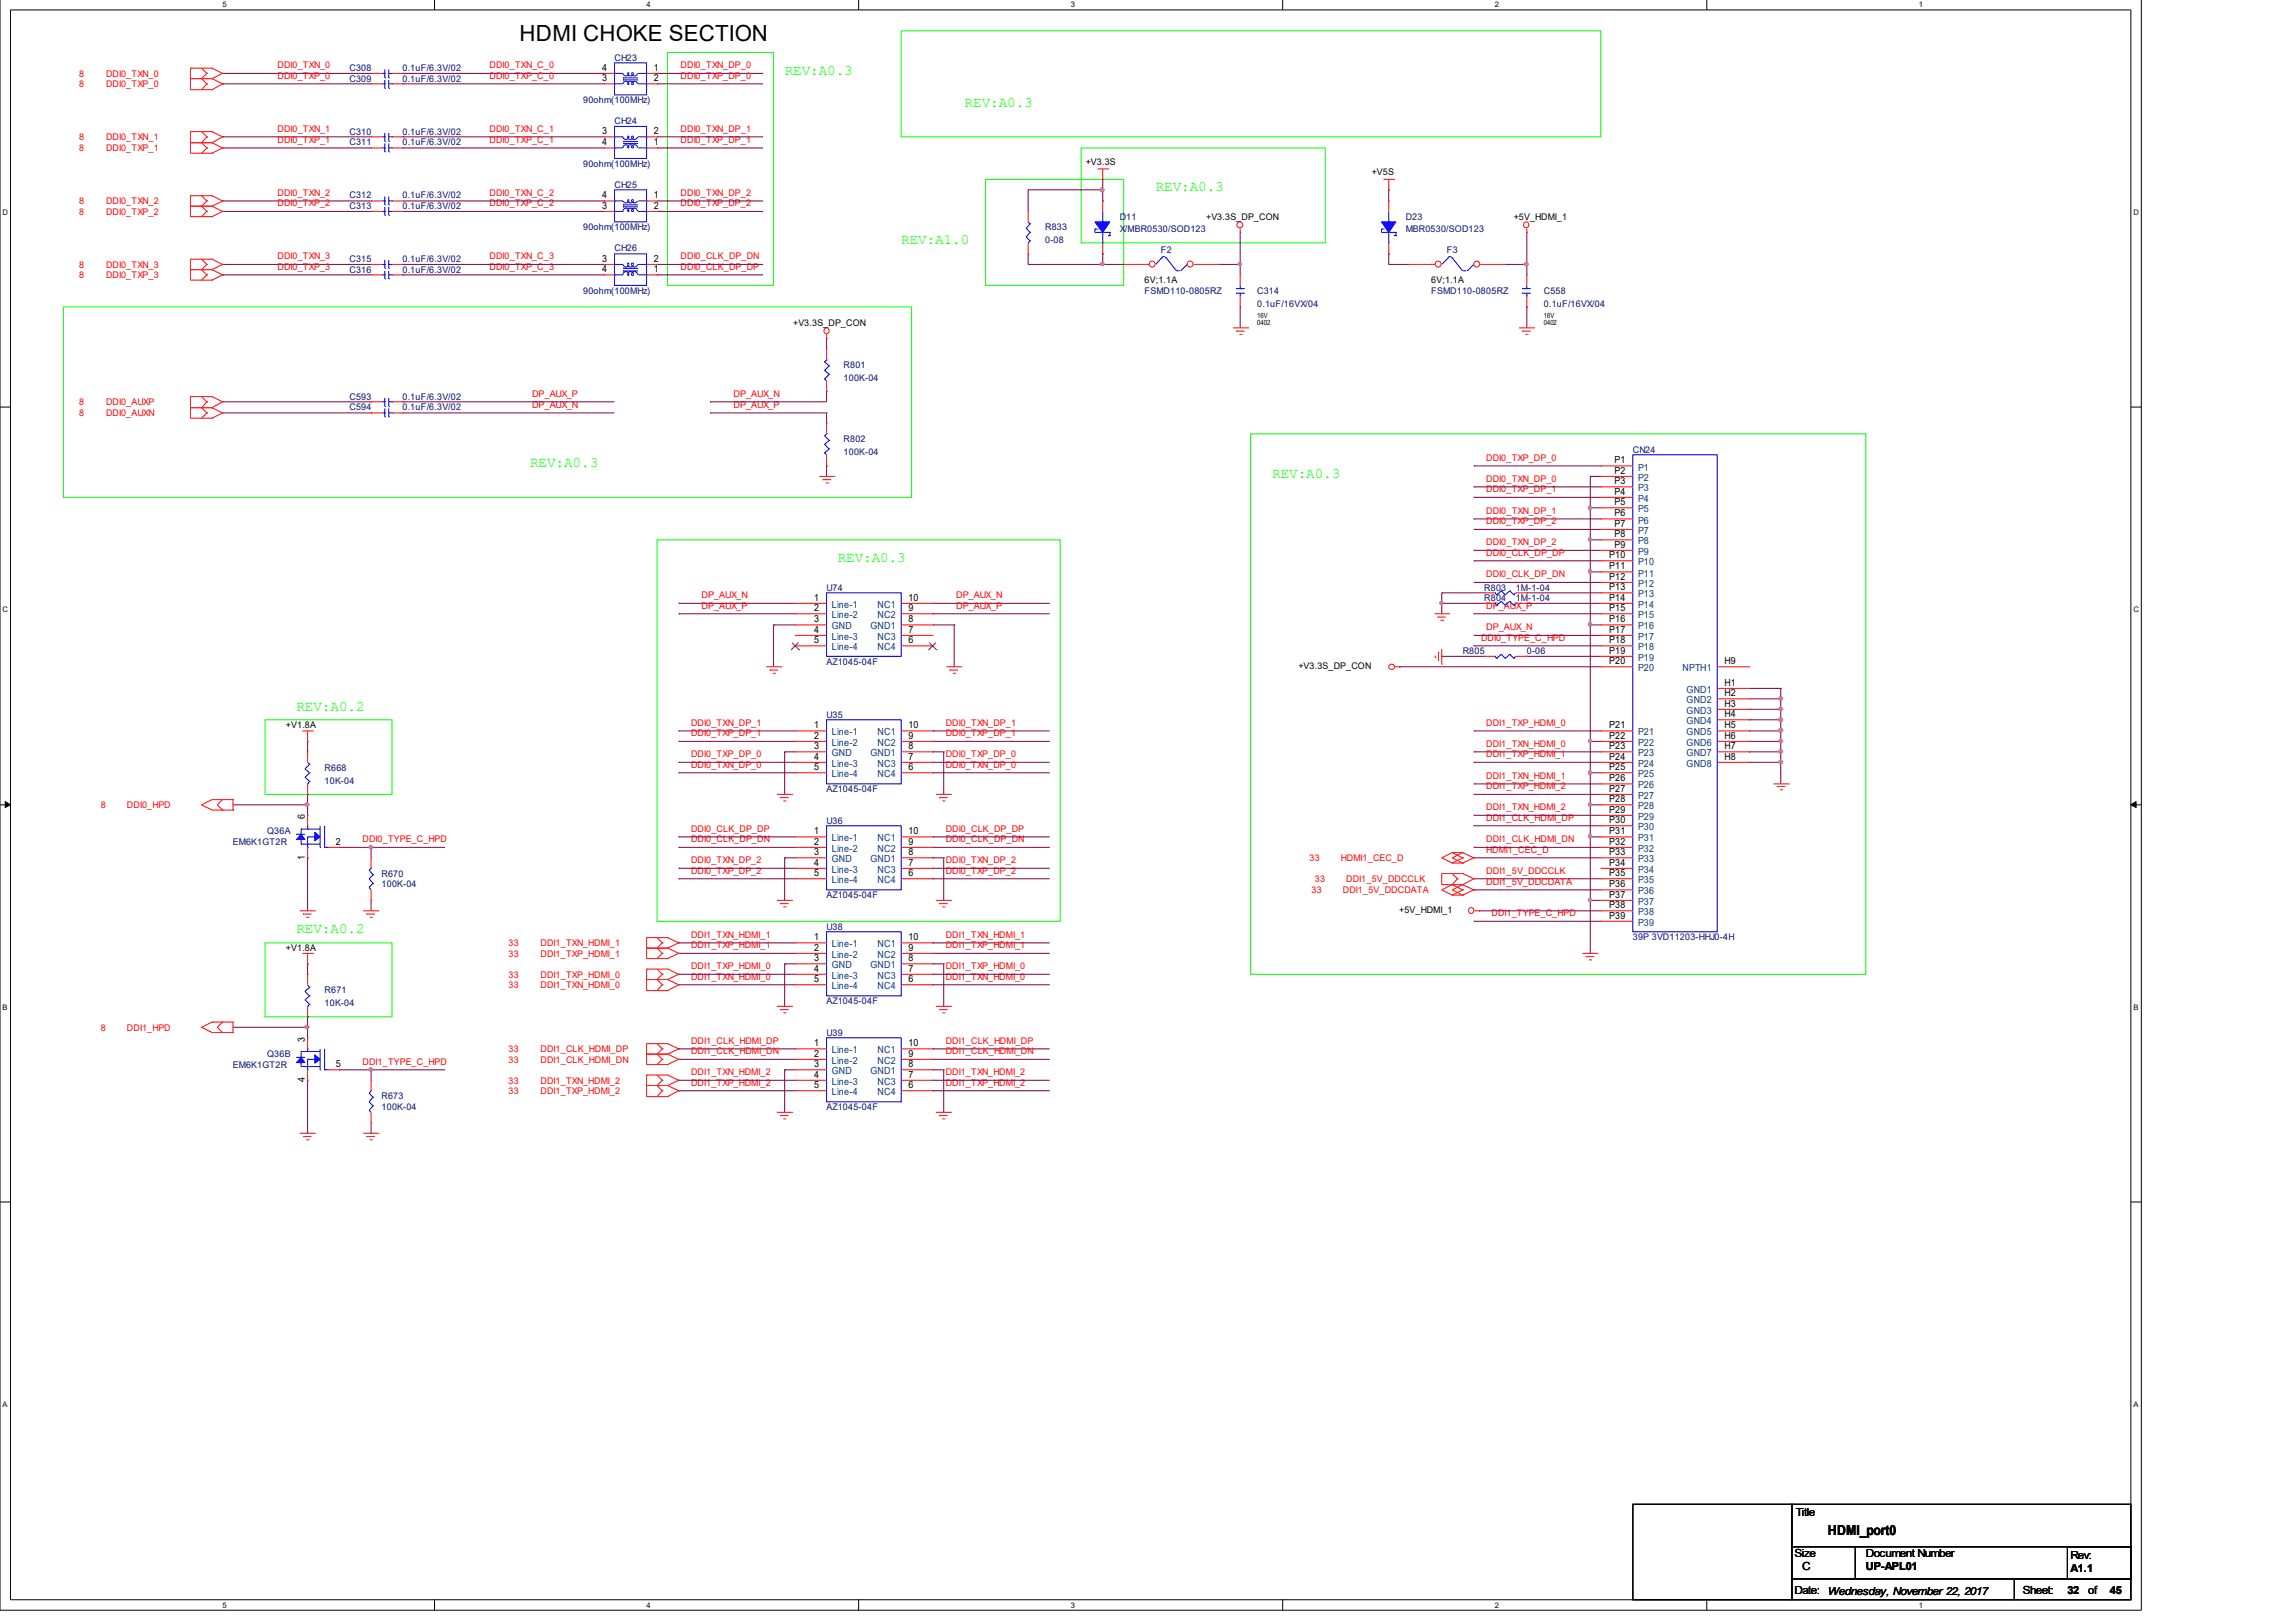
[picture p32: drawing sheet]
<svg xmlns="http://www.w3.org/2000/svg" width="297mm" height="210mm" viewBox="0 0 297 210" stroke-linecap="round" stroke-linejoin="round" font-family="sans-serif">
<defs><g id="words">
<text font-size="2.9" x="67.2" y="5.3">HDMI CHOKE SECTION</text>
<g font-size="1.9" fill="#0f0">
<text x="101.5" y="9.7">REV:A0.3</text>
<text x="124.8" y="13.8">REV:A0.3</text>
<text x="149.5" y="24.7">REV:A0.3</text>
<text x="116.6" y="31.6">REV:A1.0</text>
<text x="68.6" y="60.4">REV:A0.3</text>
<text x="164.6" y="61.8">REV:A0.3</text>
<text x="108.4" y="72.7">REV:A0.3</text>
<text x="38.4" y="92">REV:A0.2</text>
<text x="38.4" y="120.7">REV:A0.2</text>
</g>
<text font-size="1.8" x="236.5" y="198.6">HDMI_port0</text>
<g font-size="1.4">
<text x="232.3" y="196.2">Title</text>
<text x="232.2" y="201.4">Size</text>
<text x="233.2" y="203.2">C</text>
<text x="241.4" y="201.4">Document Number</text>
<text x="241.4" y="203.2">UP-APL01</text>
<text x="267.9" y="201.7">Rev:</text>
<text x="267.9" y="203.4">A1.1</text>
<text x="232.2" y="206.3">Date:</text>
<text x="236.5" y="206.3">Wednesday, November 22, 2017</text>
<text x="261.7" y="206.3">Sheet:</text>
<text x="267.5" y="206.3">32</text>
<text x="270.2" y="206.3">of</text>
<text x="273" y="206.3">45</text>
</g>
<g font-size="1.3">
<text x="77.9" y="9.2">4</text>
<text x="77.9" y="10.5">3</text>
<text x="84.6" y="10.5">2</text>
<text x="84.6" y="9.2">1</text>
<text x="77.9" y="17.4">3</text>
<text x="84.6" y="17.4">2</text>
<text x="77.9" y="18.8">4</text>
<text x="84.6" y="18.8">1</text>
<text x="77.9" y="25.7">4</text>
<text x="77.9" y="27">3</text>
<text x="84.6" y="27">2</text>
<text x="84.6" y="25.7">1</text>
<text x="77.9" y="35.2">4</text>
<text x="77.9" y="33.9">3</text>
<text x="84.6" y="33.9">2</text>
<text x="84.6" y="35.2">1</text>
<text x="208.9" y="60">P1</text>
<text x="208.9" y="61.3">P2</text>
<text x="208.9" y="62.7">P3</text>
<text x="208.9" y="64">P4</text>
<text x="208.9" y="65.4">P5</text>
<text x="208.9" y="66.8">P6</text>
<text x="208.9" y="68.2">P7</text>
<text x="208.9" y="69.5">P8</text>
<text x="208.9" y="70.9">P9</text>
<text x="105.3" y="77.7">1</text>
<text x="117.5" y="77.7">10</text>
<text x="208.2" y="72.2">P10</text>
<text x="208.2" y="73.7">P11</text>
<text x="208.2" y="75">P12</text>
<text x="208.2" y="76.4">P13</text>
<text x="208.2" y="77.7">P14</text>
<text x="105.3" y="79.1">2</text>
<text x="105.3" y="80.5">3</text>
<text x="105.3" y="81.9">4</text>
<text x="105.3" y="83.2">5</text>
<text x="117.5" y="79.1">9</text>
<text x="117.5" y="81.9">7</text>
<text x="117.5" y="83.2">6</text>
<text x="117.5" y="80.5">8</text>
<text x="208.2" y="79.1">P15</text>
<text x="208.2" y="80.5">P16</text>
<text x="208.2" y="81.9">P17</text>
<text x="208.2" y="83.2">P18</text>
<text x="208.2" y="84.6">P19</text>
<text x="208.2" y="86">P20</text>
<text x="223.1" y="88.7">H1</text>
<text x="223.1" y="86">H9</text>
<text x="105.3" y="94.2">1</text>
<text x="105.3" y="95.6">2</text>
<text x="117.5" y="95.6">9</text>
<text x="117.5" y="94.2">10</text>
<text x="208.2" y="94.2">P21</text>
<text x="208.2" y="95.6">P22</text>
<text x="223.1" y="90.1">H2</text>
<text x="223.1" y="91.5">H3</text>
<text x="223.1" y="92.8">H4</text>
<text x="223.1" y="94.2">H5</text>
<text x="223.1" y="95.6">H6</text>
<text x="105.3" y="97">3</text>
<text x="105.3" y="98.3">4</text>
<text x="105.3" y="99.7">5</text>
<text x="117.5" y="98.3">7</text>
<text x="117.5" y="99.7">6</text>
<text x="117.5" y="97">8</text>
<text x="208.2" y="97">P23</text>
<text x="208.2" y="98.3">P24</text>
<text x="208.2" y="99.7">P25</text>
<text x="208.2" y="101.1">P26</text>
<text x="223.1" y="97">H7</text>
<text x="223.1" y="98.3">H8</text>
<text x="39.5" y="105.9" transform="rotate(-90 39.5 105.9)">6</text>
<text x="105.3" y="108">1</text>
<text x="117.5" y="108">10</text>
<text x="208.2" y="102.5">P27</text>
<text x="208.2" y="103.8">P28</text>
<text x="208.2" y="105.2">P29</text>
<text x="208.2" y="106.5">P30</text>
<text x="208.2" y="108">P31</text>
<text x="39.5" y="111.3" transform="rotate(-90 39.5 111.3)">1</text>
<text x="43.4" y="109.3">2</text>
<text x="105.3" y="109.3">2</text>
<text x="105.3" y="110.7">3</text>
<text x="105.3" y="112">4</text>
<text x="105.3" y="113.4">5</text>
<text x="117.5" y="109.3">9</text>
<text x="117.5" y="112">7</text>
<text x="117.5" y="113.4">6</text>
<text x="117.5" y="110.7">8</text>
<text x="208.2" y="109.3">P32</text>
<text x="208.2" y="110.7">P33</text>
<text x="208.2" y="112">P34</text>
<text x="208.2" y="113.4">P35</text>
<text x="208.2" y="114.8">P36</text>
<text x="208.2" y="116.2">P37</text>
<text x="208.2" y="117.5">P38</text>
<text x="208.2" y="118.9">P39</text>
<text x="105.3" y="121.7">1</text>
<text x="105.3" y="123">2</text>
<text x="105.3" y="124.4">3</text>
<text x="105.3" y="125.7">4</text>
<text x="117.5" y="123">9</text>
<text x="117.5" y="125.7">7</text>
<text x="117.5" y="121.7">10</text>
<text x="117.5" y="124.4">8</text>
<text x="105.3" y="127.1">5</text>
<text x="117.5" y="127.1">6</text>
<text x="39.5" y="134.8" transform="rotate(-90 39.5 134.8)">3</text>
<text x="105.3" y="135.4">1</text>
<text x="105.3" y="136.8">2</text>
<text x="117.5" y="136.8">9</text>
<text x="117.5" y="135.4">10</text>
<text x="39.5" y="140.1" transform="rotate(-90 39.5 140.1)">4</text>
<text x="43.4" y="138.1">5</text>
<text x="105.3" y="138.1">3</text>
<text x="105.3" y="139.5">4</text>
<text x="105.3" y="140.8">5</text>
<text x="117.5" y="139.5">7</text>
<text x="117.5" y="140.8">6</text>
<text x="117.5" y="138.1">8</text>
</g>
<g font-size="1.3" fill="#004080">
<text x="211.9" y="60.9">P1</text>
<text x="211.9" y="62.2">P2</text>
<text x="211.9" y="63.6">P3</text>
<text x="211.9" y="65">P4</text>
<text x="211.9" y="66.3">P5</text>
<text x="211.9" y="67.7">P6</text>
<text x="211.9" y="69.1">P7</text>
<text x="211.9" y="70.5">P8</text>
<text x="211.9" y="71.8">P9</text>
<text x="211.9" y="73.2">P10</text>
<text x="211.9" y="74.6">P11</text>
<text x="211.9" y="76">P12</text>
<text x="211.9" y="77.3">P13</text>
<text x="107.6" y="78.7">Line-1</text>
<text x="107.6" y="80">Line-2</text>
<text x="107.6" y="81.5">GND</text>
<text x="107.6" y="82.8">Line-3</text>
<text x="112.6" y="81.5">GND1</text>
<text x="113.5" y="80">NC2</text>
<text x="113.5" y="82.8">NC3</text>
<text x="113.5" y="78.7">NC1</text>
<text x="211.9" y="78.7">P14</text>
<text x="211.9" y="80">P15</text>
<text x="211.9" y="81.5">P16</text>
<text x="211.9" y="82.8">P17</text>
<text x="107.6" y="84.2">Line-4</text>
<text x="113.5" y="84.2">NC4</text>
<text x="211.9" y="84.2">P18</text>
<text x="211.9" y="85.5">P19</text>
<text x="211.9" y="86.9">P20</text>
<text x="217.7" y="86.9">NPTH1</text>
<text x="218.2" y="89.7">GND1</text>
<text x="107.6" y="95.2">Line-1</text>
<text x="113.5" y="95.2">NC1</text>
<text x="211.9" y="95.2">P21</text>
<text x="218.2" y="91">GND2</text>
<text x="218.2" y="92.4">GND3</text>
<text x="218.2" y="93.7">GND4</text>
<text x="218.2" y="95.2">GND5</text>
<text x="107.6" y="96.5">Line-2</text>
<text x="107.6" y="97.9">GND</text>
<text x="107.6" y="99.2">Line-3</text>
<text x="107.6" y="100.6">Line-4</text>
<text x="112.6" y="97.9">GND1</text>
<text x="113.5" y="96.5">NC2</text>
<text x="113.5" y="99.2">NC3</text>
<text x="113.5" y="100.6">NC4</text>
<text x="211.9" y="96.5">P22</text>
<text x="211.9" y="97.9">P23</text>
<text x="211.9" y="99.2">P24</text>
<text x="211.9" y="100.6">P25</text>
<text x="218.2" y="96.5">GND6</text>
<text x="218.2" y="97.9">GND7</text>
<text x="218.2" y="99.2">GND8</text>
<text x="211.9" y="102">P26</text>
<text x="211.9" y="103.4">P27</text>
<text x="211.9" y="104.7">P28</text>
<text x="211.9" y="106.1">P29</text>
<text x="211.9" y="107.5">P30</text>
<text x="107.6" y="108.9">Line-1</text>
<text x="107.6" y="110.3">Line-2</text>
<text x="107.6" y="111.6">GND</text>
<text x="107.6" y="113">Line-3</text>
<text x="112.6" y="111.6">GND1</text>
<text x="113.5" y="110.3">NC2</text>
<text x="113.5" y="113">NC3</text>
<text x="113.5" y="108.9">NC1</text>
<text x="211.9" y="108.9">P31</text>
<text x="211.9" y="110.3">P32</text>
<text x="211.9" y="111.6">P33</text>
<text x="211.9" y="113">P34</text>
<text x="107.6" y="114.3">Line-4</text>
<text x="113.5" y="114.3">NC4</text>
<text x="211.9" y="114.3">P35</text>
<text x="211.9" y="115.8">P36</text>
<text x="211.9" y="117.1">P37</text>
<text x="211.9" y="118.5">P38</text>
<text x="211.9" y="119.8">P39</text>
<text x="107.6" y="122.6">Line-1</text>
<text x="107.6" y="124">Line-2</text>
<text x="107.6" y="125.3">GND</text>
<text x="112.6" y="125.3">GND1</text>
<text x="113.5" y="124">NC2</text>
<text x="113.5" y="122.6">NC1</text>
<text x="107.6" y="126.7">Line-3</text>
<text x="107.6" y="128">Line-4</text>
<text x="113.5" y="126.7">NC3</text>
<text x="113.5" y="128">NC4</text>
<text x="107.6" y="136.3">Line-1</text>
<text x="107.6" y="137.7">Line-2</text>
<text x="113.5" y="137.7">NC2</text>
<text x="113.5" y="136.3">NC1</text>
<text x="107.6" y="139">GND</text>
<text x="107.6" y="140.4">Line-3</text>
<text x="107.6" y="141.7">Line-4</text>
<text x="112.6" y="139">GND1</text>
<text x="113.5" y="140.4">NC3</text>
<text x="113.5" y="141.7">NC4</text>
</g>
<g font-size="1.2" fill="#f00">
<text x="10.2" y="9.9">8</text>
<text x="10.2" y="11.3">8</text>
<text x="13.7" y="9.9">DDI0_TXN_0</text>
<text x="13.7" y="11.3">DDI0_TXP_0</text>
<text x="35.9" y="8.8">DDI0_TXN_0</text>
<text x="35.9" y="10.2">DDI0_TXP_0</text>
<text x="63.3" y="8.8">DDI0_TXN_C_0</text>
<text x="63.3" y="10.2">DDI0_TXP_C_0</text>
<text x="88.1" y="8.8">DDI0_TXN_DP_0</text>
<text x="88.1" y="10.2">DDI0_TXP_DP_0</text>
<text x="35.9" y="17">DDI0_TXN_1</text>
<text x="63.3" y="17">DDI0_TXN_C_1</text>
<text x="88.1" y="17">DDI0_TXN_DP_1</text>
<text x="10.2" y="18.1">8</text>
<text x="10.2" y="19.6">8</text>
<text x="13.7" y="18.1">DDI0_TXN_1</text>
<text x="13.7" y="19.6">DDI0_TXP_1</text>
<text x="35.9" y="18.5">DDI0_TXP_1</text>
<text x="63.3" y="18.5">DDI0_TXP_C_1</text>
<text x="88.1" y="18.5">DDI0_TXP_DP_1</text>
<text x="10.2" y="26.4">8</text>
<text x="10.2" y="27.8">8</text>
<text x="13.7" y="26.4">DDI0_TXN_2</text>
<text x="13.7" y="27.8">DDI0_TXP_2</text>
<text x="35.9" y="25.3">DDI0_TXN_2</text>
<text x="35.9" y="26.7">DDI0_TXP_2</text>
<text x="63.3" y="26.7">DDI0_TXP_C_2</text>
<text x="63.3" y="25.3">DDI0_TXN_C_2</text>
<text x="88.1" y="26.7">DDI0_TXP_DP_2</text>
<text x="88.1" y="25.3">DDI0_TXN_DP_2</text>
<text x="10.2" y="34.6">8</text>
<text x="10.2" y="36">8</text>
<text x="13.7" y="34.6">DDI0_TXN_3</text>
<text x="13.7" y="36">DDI0_TXP_3</text>
<text x="35.9" y="33.5">DDI0_TXN_3</text>
<text x="35.9" y="34.9">DDI0_TXP_3</text>
<text x="63.3" y="34.9">DDI0_TXP_C_3</text>
<text x="63.3" y="33.5">DDI0_TXN_C_3</text>
<text x="88.1" y="34.9">DDI0_CLK_DP_DP</text>
<text x="88.1" y="33.5">DDI0_CLK_DP_DN</text>
<text x="10.2" y="52.4">8</text>
<text x="10.2" y="53.9">8</text>
<text x="13.7" y="52.4">DDI0_AUXP</text>
<text x="13.7" y="53.9">DDI0_AUXN</text>
<text x="68.8" y="52.8">DP_AUX_N</text>
<text x="68.8" y="51.3">DP_AUX_P</text>
<text x="94.9" y="52.8">DP_AUX_P</text>
<text x="94.9" y="51.3">DP_AUX_N</text>
<text x="192.3" y="59.6">DDI0_TXP_DP_0</text>
<text x="192.3" y="63.7">DDI0_TXP_DP_1</text>
<text x="192.3" y="62.3">DDI0_TXN_DP_0</text>
<text x="192.3" y="66.5">DDI0_TXN_DP_1</text>
<text x="192.3" y="67.8">DDI0_TXP_DP_2</text>
<text x="192.3" y="70.5">DDI0_TXN_DP_2</text>
<text x="192.3" y="71.9">DDI0_CLK_DP_DP</text>
<text x="90.8" y="77.4">DP_AUX_N</text>
<text x="123.7" y="77.4">DP_AUX_N</text>
<text x="192.3" y="74.7">DDI0_CLK_DP_DN</text>
<text x="90.8" y="78.8">DP_AUX_P</text>
<text x="123.7" y="78.8">DP_AUX_P</text>
<text x="191.6" y="82.9">DDI0_TYPE_C_HPD</text>
<text x="192.3" y="78.8">DP_AUX_P</text>
<text x="192.3" y="81.5">DP_AUX_N</text>
<text x="89.4" y="93.9">DDI0_TXN_DP_1</text>
<text x="89.4" y="95.3">DDI0_TXP_DP_1</text>
<text x="122.3" y="93.9">DDI0_TXN_DP_1</text>
<text x="122.3" y="95.3">DDI0_TXP_DP_1</text>
<text x="192.3" y="93.9">DDI1_TXP_HDMI_0</text>
<text x="89.4" y="98">DDI0_TXP_DP_0</text>
<text x="89.4" y="99.3">DDI0_TXN_DP_0</text>
<text x="122.3" y="98">DDI0_TXP_DP_0</text>
<text x="122.3" y="99.3">DDI0_TXN_DP_0</text>
<text x="192.3" y="96.6">DDI1_TXN_HDMI_0</text>
<text x="192.3" y="98">DDI1_TXP_HDMI_1</text>
<text x="192.3" y="100.8">DDI1_TXN_HDMI_1</text>
<text x="13" y="104.6">8</text>
<text x="16.4" y="104.6">DDI0_HPD</text>
<text x="89.4" y="107.6">DDI0_CLK_DP_DP</text>
<text x="122.3" y="107.6">DDI0_CLK_DP_DP</text>
<text x="192.3" y="106.2">DDI1_CLK_HDMI_DP</text>
<text x="192.3" y="102.1">DDI1_TXP_HDMI_2</text>
<text x="192.3" y="104.8">DDI1_TXN_HDMI_2</text>
<text x="46.9" y="109">DDI0_TYPE_C_HPD</text>
<text x="89.4" y="113">DDI0_TXP_DP_2</text>
<text x="89.4" y="111.7">DDI0_TXN_DP_2</text>
<text x="89.4" y="109">DDI0_CLK_DP_DN</text>
<text x="122.3" y="113">DDI0_TXP_DP_2</text>
<text x="122.3" y="111.7">DDI0_TXN_DP_2</text>
<text x="122.3" y="109">DDI0_CLK_DP_DN</text>
<text x="169.4" y="111.4">33</text>
<text x="173.5" y="111.4">HDMI1_CEC_D</text>
<text x="192.3" y="110.3">HDMI1_CEC_D</text>
<text x="192.3" y="109">DDI1_CLK_HDMI_DN</text>
<text x="192.3" y="113">DDI1_5V_DDCCLK</text>
<text x="169.7" y="115.6">33</text>
<text x="170.1" y="114.1">33</text>
<text x="173.7" y="115.6">DDI1_5V_DDCDATA</text>
<text x="174.2" y="114.1">DDI1_5V_DDCCLK</text>
<text x="192.3" y="114.5">DDI1_5V_DDCDATA</text>
<text x="193" y="118.5">DDI1_TYPE_C_HPD</text>
<text x="65.8" y="122.4">33</text>
<text x="65.8" y="123.8">33</text>
<text x="69.9" y="122.4">DDI1_TXN_HDMI_1</text>
<text x="69.9" y="123.8">DDI1_TXP_HDMI_1</text>
<text x="89.4" y="121.3">DDI1_TXN_HDMI_1</text>
<text x="89.4" y="125.4">DDI1_TXP_HDMI_0</text>
<text x="89.4" y="122.7">DDI1_TXP_HDMI_1</text>
<text x="122.3" y="121.3">DDI1_TXN_HDMI_1</text>
<text x="122.3" y="125.4">DDI1_TXP_HDMI_0</text>
<text x="122.3" y="122.7">DDI1_TXP_HDMI_1</text>
<text x="65.8" y="127.9">33</text>
<text x="65.8" y="126.5">33</text>
<text x="69.9" y="127.9">DDI1_TXN_HDMI_0</text>
<text x="69.9" y="126.5">DDI1_TXP_HDMI_0</text>
<text x="89.4" y="126.8">DDI1_TXN_HDMI_0</text>
<text x="122.3" y="126.8">DDI1_TXN_HDMI_0</text>
<text x="13" y="133.4">8</text>
<text x="16.4" y="133.4">DDI1_HPD</text>
<text x="46.9" y="137.8">DDI1_TYPE_C_HPD</text>
<text x="65.8" y="136.2">33</text>
<text x="65.8" y="137.5">33</text>
<text x="69.9" y="136.2">DDI1_CLK_HDMI_DP</text>
<text x="69.9" y="137.5">DDI1_CLK_HDMI_DN</text>
<text x="89.4" y="135.1">DDI1_CLK_HDMI_DP</text>
<text x="89.4" y="136.4">DDI1_CLK_HDMI_DN</text>
<text x="122.3" y="135.1">DDI1_CLK_HDMI_DP</text>
<text x="122.3" y="136.4">DDI1_CLK_HDMI_DN</text>
<text x="65.8" y="141.6">33</text>
<text x="65.8" y="140.2">33</text>
<text x="69.9" y="141.6">DDI1_TXP_HDMI_2</text>
<text x="69.9" y="140.2">DDI1_TXN_HDMI_2</text>
<text x="89.4" y="140.5">DDI1_TXP_HDMI_2</text>
<text x="89.4" y="139.1">DDI1_TXN_HDMI_2</text>
<text x="122.3" y="140.5">DDI1_TXP_HDMI_2</text>
<text x="122.3" y="139.1">DDI1_TXN_HDMI_2</text>
</g>
<g font-size="1.2" fill="#000080">
<text x="45.2" y="9.2">C308</text>
<text x="45.2" y="10.6">C309</text>
<text x="52.1" y="9.2">0.1uF/6.3V/02</text>
<text x="52.1" y="10.6">0.1uF/6.3V/02</text>
<text x="79.5" y="7.9">CH23</text>
<text x="45.2" y="17.5">C310</text>
<text x="52.1" y="17.5">0.1uF/6.3V/02</text>
<text x="75.4" y="13.4">90ohm(100MHz)</text>
<text x="79.5" y="16.1">CH24</text>
<text x="45.2" y="18.8">C311</text>
<text x="52.1" y="18.8">0.1uF/6.3V/02</text>
<text x="75.4" y="21.6">90ohm(100MHz)</text>
<text x="45.2" y="25.7">C312</text>
<text x="45.2" y="27.1">C313</text>
<text x="52.1" y="25.7">0.1uF/6.3V/02</text>
<text x="52.1" y="27.1">0.1uF/6.3V/02</text>
<text x="75.4" y="29.8">90ohm(100MHz)</text>
<text x="79.5" y="24.3">CH25</text>
<text x="135.2" y="29.8">R833</text>
<text x="144.9" y="28.5">D11</text>
<text x="181.9" y="28.5">D23</text>
<text x="45.2" y="35.3">C316</text>
<text x="45.2" y="34">C315</text>
<text x="52.1" y="35.3">0.1uF/6.3V/02</text>
<text x="52.1" y="34">0.1uF/6.3V/02</text>
<text x="79.5" y="32.5">CH26</text>
<text x="135.2" y="31.4">0-08</text>
<text x="144.9" y="30.1">X/MBR0530/SOD123</text>
<text x="150.2" y="32.7">F2</text>
<text x="181.9" y="30.1">MBR0530/SOD123</text>
<text x="187.2" y="32.7">F3</text>
<text x="75.4" y="38">90ohm(100MHz)</text>
<text x="148.1" y="38">FSMD110-0805RZ</text>
<text x="162.6" y="38">C314</text>
<text x="162.6" y="39.7">0.1uF/16VX/04</text>
<text x="185.2" y="38">FSMD110-0805RZ</text>
<text x="199.7" y="38">C558</text>
<text x="199.7" y="39.7">0.1uF/16VX/04</text>
<text x="109.1" y="47.7">R801</text>
<text x="45.2" y="51.7">C593</text>
<text x="45.2" y="53.1">C594</text>
<text x="52.1" y="51.7">0.1uF/6.3V/02</text>
<text x="52.1" y="53.1">0.1uF/6.3V/02</text>
<text x="109.1" y="49.3">100K-04</text>
<text x="109.1" y="57.2">R802</text>
<text x="109.1" y="58.9">100K-04</text>
<text x="211.2" y="58.6">CN24</text>
<text x="106.9" y="76.5">U74</text>
<text x="192" y="76.5">R803</text>
<text x="192" y="77.8">R804</text>
<text x="196.1" y="76.5">1M-1-04</text>
<text x="196.1" y="77.8">1M-1-04</text>
<text x="106.9" y="86">AZ1045-04F</text>
<text x="189.2" y="84.7">R805</text>
<text x="197.5" y="84.7">0-06</text>
<text x="106.9" y="92.9">U35</text>
<text x="42" y="99.8">R668</text>
<text x="42" y="101.4">10K-04</text>
<text x="34.5" y="108">Q36A</text>
<text x="106.9" y="106.6">U36</text>
<text x="106.9" y="102.5">AZ1045-04F</text>
<text x="30.1" y="109.4">EM6K1GT2R</text>
<text x="49.4" y="113.5">R670</text>
<text x="49.4" y="114.8">100K-04</text>
<text x="106.9" y="116.3">AZ1045-04F</text>
<text x="106.9" y="120.3">U38</text>
<text x="211.2" y="121.7">39P 3VD11203-HHJ0-4H</text>
<text x="42" y="128.5">R671</text>
<text x="42" y="130.2">10K-04</text>
<text x="106.9" y="130">AZ1045-04F</text>
<text x="34.5" y="136.8">Q36B</text>
<text x="106.9" y="134">U39</text>
<text x="30.1" y="138.2">EM6K1GT2R</text>
<text x="49.4" y="142.3">R673</text>
<text x="49.4" y="143.7">100K-04</text>
<text x="106.9" y="143.7">AZ1045-04F</text>
</g>
<g font-size="1.2">
<text x="140.5" y="21.4">+V3.3S</text>
<text x="177.5" y="22.7">+V5S</text>
<text x="156" y="28.5">+V3.3S_DP_CON</text>
<text x="195.8" y="28.5">+5V_HDMI_1</text>
<text x="148.1" y="36.7">6V;1.1A</text>
<text x="185.2" y="36.7">6V;1.1A</text>
<text x="102.6" y="42.2">+V3.3S_DP_CON</text>
<text x="168" y="86.6">+V3.3S_DP_CON</text>
<text x="37" y="94.2">+V1.8A</text>
<text x="181" y="118.1">+5V_HDMI_1</text>
<text x="37" y="123.1">+V1.8A</text>
</g>
<g font-size="1">
<text x="28.8" y=".9">5</text>
<text x="83.7" y=".9">4</text>
<text x="138.5" y=".9">3</text>
<text x="193.4" y=".9">2</text>
<text x="248.2" y=".9">1</text>
<text x=".3" y="27.8">D</text>
<text x="276" y="27.8">D</text>
<text x=".3" y="79.2">C</text>
<text x="276" y="79.2">C</text>
<text x=".3" y="130.7">B</text>
<text x="276" y="130.7">B</text>
<text x=".3" y="182">A</text>
<text x="276" y="182">A</text>
<text x="28.8" y="208">5</text>
<text x="83.7" y="208">4</text>
<text x="138.5" y="208">3</text>
<text x="193.4" y="208">2</text>
<text x="248.2" y="208">1</text>
</g>
<g font-size=".9">
<text x="162.6" y="41.2">16V</text>
<text x="199.7" y="41.2">16V</text>
<text x="162.6" y="42.1">0402</text>
<text x="199.7" y="42.1">0402</text>
</g>
</g></defs>
<path d="M0 -.1v208.5h277v-208.5M1.4 1.3h274.3v205.7h-274.3z" fill="none" stroke="#000" stroke-width=".13"/>
<g fill="#fff">
<path d="M28.8 .1h.4v1h-.4z"/>
<path d="M28.8 207.2h.4v1h-.4z"/>
</g>
<path d="M56.2 -.1v1.4M56.2 207v1.4" fill="none" stroke="#000" stroke-width=".13"/>
<g fill="#fff">
<path d="M83.7 .1h.4v1h-.4z"/>
<path d="M83.7 207.2h.4v1h-.4z"/>
</g>
<path d="M111.1 -.1v1.4M111.1 207v1.4" fill="none" stroke="#000" stroke-width=".13"/>
<g fill="#fff">
<path d="M138.5 .1h.4v1h-.4z"/>
<path d="M138.5 207.2h.4v1h-.4z"/>
</g>
<path d="M165.9 -.1v1.4M165.9 207v1.4" fill="none" stroke="#000" stroke-width=".13"/>
<g fill="#fff">
<path d="M193.4 .1h.4v1h-.4z"/>
<path d="M193.4 207.2h.4v1h-.4z"/>
</g>
<path d="M220.8 -.1v1.4M220.8 207v1.4" fill="none" stroke="#000" stroke-width=".13"/>
<g fill="#fff">
<path d="M248.2 .1h.5v1h-.5z"/>
<path d="M248.2 207.2h.5v1h-.5z"/>
<path d="M.3 26.9h.5v1.1h-.5z"/>
<path d="M276 26.9h.5v1.1h-.5z"/>
<path d="M.3 78.3h.5v1h-.5z"/>
<path d="M276 78.3h.5v1h-.5z"/>
</g>
<path d="M0 52.7h1.4M275.7 52.7h1.3" fill="none" stroke="#000" stroke-width=".13"/>
<g fill="#fff">
<path d="M.3 129.8h.5v1h-.5z"/>
<path d="M276 129.8h.5v1h-.5z"/>
</g>
<path d="M0 104.2h1.4M275.7 104.2h1.3" fill="none" stroke="#000" stroke-width=".13"/>
<path d="M.7 103.7l.7 .5-.7 .3zM275.7 104.2l.7-.5v.8z" fill="#000" stroke="#000" stroke-width=".13"/>
<g fill="#fff">
<path d="M.3 181.2h.5v1h-.5z"/>
<path d="M276 181.2h.5v1h-.5z"/>
</g>
<path d="M0 155.5h1.4M275.7 155.5h1.3M211.2 194.7h20.6v12.3h-20.6zM231.8 194.7h43.9v5.5h-43.9zM231.8 200.2h8.2v4.1h-8.2zM231.8 204.3h28.8v2.7h-28.8zM240 200.2h35.7v4.1h-35.7zM260.6 204.3h15.1v2.7h-15.1zM267.5 200.2h8.2v4.1h-8.2z" fill="none" stroke="#000" stroke-width=".13"/>
<path d="M86.4 6.8h13.7v30.1h-13.7zM116.6 4h90.5v13.7h-90.5zM139.9 19.1h31.5v12.3h-31.5zM8.2 39.7h109.7v24.7h-109.7zM127.5 23.2h17.9v13.7h-17.9zM161.8 56.1h79.6v70h-79.6zM85 69.9h52.2v49.3h-52.2zM34.3 93.1h16.4v9.7h-16.4zM34.3 122h16.4v9.6h-16.4z" fill="none" stroke="#0f0" stroke-width=".13"/>
<g fill="none" stroke="#800040" stroke-width=".13">
<path d="M28.8 9.5h.1M28.8 10.9h.1M28.8 17.7h.1M28.8 19.1h.1M28.8 9.5h19.2M28.8 10.9h19.2M28.8 17.7h19.2M28.8 19.1h19.2M52.1 9.5h.1M52.1 10.9h.1M52.1 17.7h.1M52.1 19.1h.1"/>
<path d="M52.1 9.5h26M52.1 10.9h26M52.1 17.7h26M52.1 19.1h26M85 9.5h.1M85 10.9h.1M85 19.1h.1M85 17.7h.1M85 9.5h13.7M85 10.9h13.7M85 17.7h13.7M85 19.1h13.7"/>
<path d="M28.8 26h.1M28.8 27.4h.1M28.8 34.2h.1M28.8 35.6h.1M28.8 26h19.2M28.8 27.4h19.2M28.8 34.2h19.2M28.8 35.6h19.2M52.1 27.4h.1M52.1 35.6h.1M52.1 34.2h.1M52.1 26h26"/>
<path d="M52.1 27.4h26M52.1 34.2h26M52.1 35.6h26M78.1 26h.1M85 27.4h.1M85 26h.1M85 35.6h.1M85 34.2h.1M85 26h13.7M85 27.4h13.7M85 34.2h13.7M85 35.6h13.7"/>
<path d="M133 34.2h.1M133 32.9h.1M133 24.6h.1M133 34.2h12.4M133 24.6v2.8M133 32.9v1.3M133 24.6h9.7M142.7 24.6h.1M142.7 34.2h.1M142.7 32.9h.1M142.7 26h.1M142.7 23.2v2.8"/>
<path d="M142.7 32.9v1.3M157.7 34.2h.1M157.7 34.2h2.7M160.4 39.7h.1M160.4 34.2h.1M160.4 30.1h.1M160.4 30.1v5.5M160.4 39.7v2.7M179.7 24.6h.1M179.7 34.2h.1M179.7 32.9h.1M179.7 34.2h2.7"/>
<path d="M179.7 24.6v1.4M179.7 32.9v1.3M194.7 34.2h.1M194.7 34.2h2.8M197.5 39.7h.1M197.5 34.2h.1M197.5 30.1h.1M197.5 30.1v5.5M197.5 39.7v2.7M28.8 52h19.2M28.8 53.4h19.2M48 52h.1"/>
<path d="M48 53.4h.1M52.1 53.4h.1M52.1 52h.1M52.1 52h27.4M52.1 53.4h27.4M91.9 53.4h.1M91.9 52h.1M91.9 53.4h15M106.9 50.6h.1M106.9 53.4h.1M106.9 43.8h.1M106.9 50.6v1.4h-15"/>
<path d="M106.9 43.8v1.3M106.9 53.4v1.4M87.8 78.1h.1M87.8 79.4h.1M87.8 79.4h15.1M87.8 78.1h15.1M106.9 60.3h.1M106.9 60.3v1.4M120.6 78.1h.1M120.6 79.4h.1M120.6 79.4h15.2M120.6 78.1h15.2"/>
<path d="M186.5 76.7h.1M186.5 78.1h.1M186.5 79.4h.1M186.5 78.1h5.5M186.5 76.7h5.5M186.5 76.7v2.7M190.7 67.2h.1M190.7 64.4h.1M190.7 68.5h.1M190.7 71.2h.1M190.7 72.6h.1M190.7 75.4h.1"/>
<path d="M190.7 60.3h.1M190.7 63h.1M190.7 79.4h.1M190.7 67.2h16.4M190.7 64.4h16.4M190.7 68.5h16.4M190.7 71.2h16.4M190.7 72.6h16.4M190.7 75.4h16.4M190.7 60.3h16.4M190.7 63h16.4M190.7 79.4h16.4"/>
<path d="M197.5 76.7h.1M197.5 78.1h.1M197.5 78.1h9.6M197.5 76.7h9.6M205.7 74h.1M205.7 61.7h.1M205.7 65.7h.1M205.7 69.9h.1M205.7 61.7v61.7M205.7 61.7h1.4M205.7 65.7h1.4M205.7 69.9h1.4"/>
<path d="M205.7 74h1.4M39.8 95.9h.1M39.8 95.9v1.4M87.8 98.7h.1M87.8 94.6h.1M87.8 95.9h.1M87.8 94.6h15.1M87.8 98.7h15.1M87.8 95.9h15.1M100.1 80.9h.1M100.1 80.9h2.8M100.1 80.9v5.4"/>
<path d="M101.5 97.3h.1M101.5 97.3v5.5M101.5 97.3h1.4M120.6 97.3h.1M120.6 98.7h.1M120.6 94.6h.1M120.6 95.9h.1M120.6 97.3h1.5M120.6 94.6h15.2M120.6 98.7h15.2M120.6 95.9h15.2M120.6 80.9h2.8"/>
<path d="M122.1 97.3h.1M122.1 97.3v5.5M123.4 80.9h.1M123.4 80.9v5.4M181 86.3h.1M181 86.3h26.1M186.5 84.9h.1M186.5 84.9h5.5M190.7 94.6h.1M190.7 97.3h.1M190.7 98.7h.1M190.7 83.6h.1"/>
<path d="M190.7 82.2h.1M190.7 97.3h16.4M190.7 94.6h16.4M190.7 98.7h16.4M190.7 83.6h16.4M190.7 82.2h16.4M197.5 84.9h.1M197.5 84.9h9.6M205.7 95.9h.1M205.7 80.9h.1M205.7 95.9h1.4M205.7 80.9h1.4"/>
<path d="M226.3 91.8h.1M226.3 93.1h.1M226.3 94.6h.1M226.3 95.9h.1M226.3 97.3h.1M226.3 98.7h.1M226.3 97.3h4.1M226.3 94.6h4.1M226.3 98.7h4.1M226.3 95.9h4.1M226.3 91.8h4.1M226.3 93.1h4.1"/>
<path d="M226.3 89.1h4.1M226.3 90.4h4.1M230.4 91.8h.1M230.4 93.1h.1M230.4 94.6h.1M230.4 95.9h.1M230.4 97.3h.1M230.4 98.7h.1M230.4 89.1h.1M230.4 90.4h.1M230.4 89.1v12.3M30.1 104.2h.1"/>
<path d="M30.1 104.2h9.7M39.8 102.8h.1M39.8 111h.1M39.8 104.2h.1M39.8 102.8v2.7M39.8 111v6.9M43.9 109.7h.1M43.9 109.7h13.7M48 116.5h.1M48 109.7h.1M48 109.7v1.3M48 116.5v1.4"/>
<path d="M87.8 113.7h.1M87.8 112.4h.1M87.8 109.7h.1M87.8 108.3h.1M87.8 100h.1M87.8 113.7h15.1M87.8 112.4h15.1M87.8 109.7h15.1M87.8 108.3h15.1M87.8 100h15.1M101.5 111h.1M101.5 111v5.5"/>
<path d="M101.5 111h1.4M120.6 111h.1M120.6 113.7h.1M120.6 112.4h.1M120.6 109.7h.1M120.6 108.3h.1M120.6 100h.1M120.6 111h1.5M120.6 113.7h15.2M120.6 112.4h15.2M120.6 109.7h15.2M120.6 108.3h15.2"/>
<path d="M120.6 100h15.2M122.1 111h.1M122.1 111v5.5M190.7 119.2h.1M190.7 111h.1M190.7 106.9h.1M190.7 109.7h.1M190.7 113.7h.1M190.7 115.2h.1M190.7 101.4h.1M190.7 102.8h.1M190.7 105.5h.1"/>
<path d="M190.7 111h16.4M190.7 113.7h16.4M190.7 109.7h16.4M190.7 119.2h16.4M190.7 106.9h16.4M190.7 115.2h16.4M190.7 101.4h16.4M190.7 102.8h16.4M190.7 105.5h16.4M191.3 117.9h.1M191.3 117.9h15.8M205.7 116.5h.1"/>
<path d="M205.7 108.3h.1M205.7 100h.1M205.7 104.2h.1M205.7 104.2h1.4M205.7 108.3h1.4M205.7 116.5h1.4M205.7 100h1.4M30.1 132.9h.1M30.1 132.9h9.7M39.8 131.6h.1M39.8 139.8h.1M39.8 124.7h.1"/>
<path d="M39.8 132.9h.1M39.8 124.7v1.4M39.8 131.6v2.7M39.8 139.8v6.9M43.9 138.4h.1M43.9 138.4h13.7M48 138.4h.1M48 138.4v1.4M87.8 139.8h.1M87.8 135.7h.1M87.8 137.1h.1M87.8 127.4h.1"/>
<path d="M87.8 122h.1M87.8 126.1h.1M87.8 123.4h.1M87.8 139.8h15.1M87.8 135.7h15.1M87.8 137.1h15.1M87.8 127.4h15.1M87.8 122h15.1M87.8 126.1h15.1M87.8 123.4h15.1M101.5 124.7h.1M101.5 138.4h.1"/>
<path d="M101.5 124.7v5.5M101.5 138.4v5.5M101.5 124.7h1.4M101.5 138.4h1.4M120.6 124.7h.1M120.6 138.4h.1M120.6 139.8h.1M120.6 135.7h.1M120.6 137.1h.1M120.6 127.4h.1M120.6 122h.1M120.6 126.1h.1"/>
<path d="M120.6 123.4h.1M120.6 124.7h1.5M120.6 138.4h1.5M120.6 139.8h15.2M120.6 135.7h15.2M120.6 137.1h15.2M120.6 127.4h15.2M120.6 122h15.2M120.6 126.1h15.2M120.6 123.4h15.2M122.1 124.7h.1M122.1 138.4h.1"/>
<path d="M122.1 124.7v5.5M122.1 138.4v5.5M48 145.3h.1M48 145.3v1.4M87.8 141.2h.1M87.8 141.2h15.1M120.6 141.2h.1M120.6 141.2h15.2"/>
</g>
<g fill="#f0f" stroke="#f0f" stroke-width=".13">
<path d="M39.5 132.7h.4l.1 .2-.1 .1h-.4v-.1z" fill-rule="evenodd"/>
<path d="M39.5 104h.4l.1 .1-.1 .2h-.4v-.2z" fill-rule="evenodd"/>
<path d="M197.3 34h.3l.1 .2-.1 .1h-.3l-.1-.1z" fill-rule="evenodd"/>
<path d="M230.2 91.6h.4v.2v.1h-.4l-.1-.1z" fill-rule="evenodd"/>
<path d="M230.2 95.7h.4v.2v.1h-.4l-.1-.1z" fill-rule="evenodd"/>
<path d="M230.2 97.1h.4v.2v.1h-.4l-.1-.1z" fill-rule="evenodd"/>
<path d="M230.2 98.5h.4v.1v.2h-.4l-.1-.2z" fill-rule="evenodd"/>
<path d="M230.2 90.2h.4v.2v.1h-.4l-.1-.1z" fill-rule="evenodd"/>
<path d="M142.4 34h.4v.2v.1h-.4l-.1-.1z" fill-rule="evenodd"/>
<circle cx="160.4" cy="34.2" r=".21"/>
<circle cx="48" cy="138.4" r=".21"/>
<circle cx="48" cy="109.6" r=".21"/>
<circle cx="205.7" cy="100" r=".24"/>
<circle cx="205.7" cy="108.2" r=".24"/>
<circle cx="205.7" cy="104.1" r=".21"/>
<circle cx="205.7" cy="116.5" r=".21"/>
<circle cx="205.7" cy="80.8" r=".24"/>
<circle cx="205.7" cy="73.9" r=".24"/>
<circle cx="205.7" cy="69.8" r=".21"/>
<circle cx="205.7" cy="65.7" r=".24"/>
<circle cx="205.7" cy="95.9" r=".21"/>
<circle cx="230.4" cy="93.1" r=".25"/>
<circle cx="230.4" cy="94.5" r=".25"/>
<circle cx="186.5" cy="78" r=".21"/>
<circle cx="142.6" cy="24.6" r=".25"/>
</g>
<g fill="none" stroke="#f00" stroke-width=".13">
<path d="M24.6 8.8h.1M24.6 10.2h.1M24.6 17h.1M24.6 18.5h.1M24.6 10.2h2.8M24.6 8.8h2.8M24.6 8.8v2.8h2.8M24.6 17v2.8h2.8M24.6 18.5h2.8M24.6 17h2.8M26.1 8.8l.7 .7M26.1 17l.7 .7"/>
<path d="M26.8 9.5h.1M26.8 10.9h.1M26.8 17.7h.1M26.8 19.1h.1M26.8 9.5l-.7 .7 .7 .7M26.8 10.9l-.7 .7M26.8 17.7l-.7 .8 .7 .6M26.8 19.1l-.7 .7M27.4 10.2h.1M27.4 8.8h.1M27.4 11.6h.1M27.4 18.5h.1"/>
<path d="M27.4 17h.1M27.4 19.8h.1M27.4 8.8l1.4 .7M27.4 10.2l1.4 .7M27.4 17l1.4 .7M27.4 18.5l1.4 .6M28.8 9.5h.1M28.8 10.9h.1M28.8 17.7h.1M28.8 19.1h.1M28.8 9.5l-1.4 .7M28.8 10.9l-1.4 .7"/>
<path d="M28.8 17.7l-1.4 .8M28.8 19.1l-1.4 .7M78.1 19.1h.1M78.1 17.7h.1M78.1 9.5h.1M78.1 10.9h.1M78.1 17.7h1.4M78.1 19.1h1.4M78.1 10.9h1.4M78.1 9.5h1.4M83.7 17.7h1.3M83.7 19.1h1.3"/>
<path d="M83.7 10.9h1.3M83.7 9.5h1.3M85 17.7h.1M85 19.1h.1M85 10.9h.1M85 9.5h.1M24.6 25.3h.1M24.6 26.7h.1M24.6 33.5h.1M24.6 34.9h.1M24.6 25.3v2.7h2.8M24.6 33.5v2.8h2.8"/>
<path d="M24.6 26.7h2.8M24.6 25.3h2.8M24.6 34.9h2.8M24.6 33.5h2.8M26.1 25.3l.7 .7M26.1 33.5l.7 .7M26.8 26h.1M26.8 27.4h.1M26.8 34.2h.1M26.8 35.6h.1M26.8 26l-.7 .7 .7 .7M26.8 27.4l-.7 .6"/>
<path d="M26.8 34.2l-.7 .7 .7 .7M26.8 35.6l-.7 .7M27.4 26.7h.1M27.4 25.3h.1M27.4 28h.1M27.4 34.9h.1M27.4 33.5h.1M27.4 36.3h.1M27.4 25.3l1.4 .7M27.4 26.7l1.4 .7M27.4 33.5l1.4 .7M27.4 34.9l1.4 .7"/>
<path d="M28.8 26h.1M28.8 27.4h.1M28.8 34.2h.1M28.8 35.6h.1M28.8 26l-1.4 .7M28.8 27.4l-1.4 .6M28.8 34.2l-1.4 .7M28.8 35.6l-1.4 .7M142 21.9h1.3M142.7 23.2h.1M142.7 21.9v1.3M143.3 21.9h.1"/>
<path d="M160.4 30.1h.1M160.4 29.6v.5M179 23.2h1.3M179.7 24.6h.1M179.7 23.2v1.4M180.3 23.2h.1M197.5 30.1h.1M197.5 29.6v.5M24.6 51.3h.1M24.6 52.8h.1M24.6 51.3v2.8h2.8M24.6 52.8h2.8"/>
<path d="M24.6 51.3h2.8M26.1 51.3l.7 .7M26.8 52h.1M26.8 53.4h.1M26.8 52l-.7 .8 .7 .6M26.8 53.4l-.7 .7M27.4 52.8h.1M27.4 51.3h.1M27.4 54.1h.1M27.4 51.3l1.4 .7M27.4 52.8l1.4 .6M28.8 52h.1"/>
<path d="M28.8 53.4h.1M28.8 52l-1.4 .8M28.8 53.4l-1.4 .7M106.9 43.8h.1M106.9 43.3v.5M159.5 42.4h2M159.9 42.9h.1M159.9 42.9h1.1M160.4 43.3h.2M160.6 43.3h.1M161.5 42.4h.1M196.5 42.4h2"/>
<path d="M196.9 42.9h.1M196.9 42.9h1.1M197.4 43.3h.2M197.6 43.3h.1M198.5 42.4h.1M106 61.7h1.9M106.4 62.1h.1M106.4 62.1h1.1M106.8 62.5h.3M107.1 62.5h.1M107.9 61.7h.1M185.6 79.4h1.9"/>
<path d="M186 79.9h.1M186 79.9h1M187.5 79.4h.1M39.1 94.6h1.4M39.8 95.9h.1M39.8 94.6v1.3M40.5 94.6h.1M99.1 86.3h2M99.6 86.7h.1M99.6 86.7h1.1M100 87.1h.2M100.2 87.1h.1"/>
<path d="M101.1 86.3h.1M122.4 86.3h2M122.9 86.7h.1M122.9 86.7h1.1M123.3 87.1h.2M123.5 87.1h.1M124.4 86.3h.1M180.5 86.3h.5M181 86.3h.1M185.7 85.1h.1M185.7 84.9v.2M186.1 84.4h.1"/>
<path d="M186.1 84.4v1.1M186.4 80.3h.3M186.5 86h.1M186.5 84v2M186.7 80.3h.1M26.1 104.2h.1M26.1 104.2l1.3 .6h2.7M27.4 103.5h.1M27.4 103.5l-1.3 .7M27.4 103.5h2.7M28.8 104.8h.1M28.8 103.5h.1"/>
<path d="M28.8 103.5l-.7 .7 .7 .6M30.1 104.8h.1M30.1 103.5h.1M30.1 103.5v1.3M38.8 117.9h1.9M39.2 118.3h.1M39.2 118.3h1.1M39.6 118.7h.3M39.9 118.7h.1M40.7 117.9h.1M47 117.9h1.9M47.4 118.3h.1"/>
<path d="M47.4 118.3h1.1M47.8 118.7h.3M48.1 118.7h.1M48.9 117.9h.1M100.5 102.8h1.9M100.5 116.5h1.9M100.9 103.2h.1M100.9 116.9h.1M100.9 103.2h1.1M100.9 116.9h1.1M101.3 103.6h.3M101.3 117.4h.3"/>
<path d="M101.6 103.6h.1M101.6 117.4h.1M102.4 102.8h.1M102.4 116.5h.1M102.9 108.3h.1M102.9 109.7h.1M102.9 111h.1M102.9 112.4h.1M102.9 113.7h.1M102.9 108.3h4M102.9 109.7h4M102.9 111h4"/>
<path d="M102.9 112.4h4M102.9 113.7h4M116.6 108.3h4M116.6 109.7h4M116.6 111h4M116.6 112.4h4M116.6 113.7h4M120.6 109.7h.1M120.6 112.4h.1M120.6 113.7h.1M120.6 108.3h.1M120.6 111h.1"/>
<path d="M121.1 102.8h1.9M121.1 116.5h1.9M121.5 103.2h.1M121.5 116.9h.1M121.5 103.2h1.1M121.5 116.9h1.1M121.9 103.6h.3M121.9 117.4h.3M122.2 103.6h.1M122.2 117.4h.1M123 102.8h.1M123 116.5h.1"/>
<path d="M186.5 113h.1M186.5 115.2h.1M186.5 111h.1M186.5 113v1.5h2.7M186.5 113h2.7M186.5 115.2l1.4 .6M186.5 111l1.4 .7M187.9 115.8h.1M187.9 114.5h.1M187.9 111.7h.1M187.9 110.3h.1M187.9 113l.7 .7"/>
<path d="M187.9 115.8h1.3M187.9 114.5l-1.4 .7M187.9 114.5l1.3 .7M187.9 111.7h1.3M187.9 110.3h1.3M187.9 110.3l-1.4 .7M187.9 110.3l1.3 .7M188.6 113.7h.1M188.6 113.7l-.7 .8M189.2 114.5h.1M189.2 113h.1M189.2 115.8h.1"/>
<path d="M189.2 115.2h.1M189.2 110.3h.1M189.2 111.7h.1M189.2 111h.1M189.2 114.5l-1.3 .7 1.3 .6M189.2 113l1.5 .7M189.2 114.5l1.5 .7M189.2 115.2l-1.3 .6M189.2 110.3l1.5 .7M189.2 110.3l-1.3 .7 1.3 .7M189.2 111l-1.3 .7M190.7 113.7h.1"/>
<path d="M190.7 115.2h.1M190.7 111h.1M190.7 113.7l-1.5 .8M190.7 115.2l-1.5 .6M190.7 111l-1.5 .7M190.8 117.9h.5M191.3 117.9h.1M229.4 101.4h2M229.9 101.8h.1M229.9 101.8h1.1M230.3 102.2h.2M230.5 102.2h.1"/>
<path d="M231.4 101.4h.1M26.1 132.9h.1M26.1 132.9l1.3 .7h2.7M27.4 132.3h.1M27.4 132.3l-1.3 .6M27.4 132.3h2.7M28.8 133.6h.1M28.8 132.3h.1M28.8 132.3l-.7 .6 .7 .7M30.1 133.6h.1M30.1 132.3h.1M30.1 132.3v1.3"/>
<path d="M39.1 123.4h1.4M39.8 124.7h.1M39.8 134.3h.1M39.8 139.8h.1M39.8 123.4v1.3M39.8 134.3v1.4M39.8 138.4v1.4M40.5 123.4h.1M42.5 138.4h1.4M43.9 138.4h.1M83.7 139.1h.1M83.7 135.1h.1"/>
<path d="M83.7 136.4h.1M83.7 126.8h.1M83.7 121.3h.1M83.7 125.4h.1M83.7 122.7h.1M83.7 139.1v2.8h2.7M83.7 121.3v2.8h2.7M83.7 125.4v2.8h2.7M83.7 135.1v2.7h2.7M83.7 139.1h2.7M83.7 136.4h2.7M83.7 135.1h2.7"/>
<path d="M83.7 126.8h2.7M83.7 122.7h2.7M83.7 121.3h2.7M83.7 125.4h2.7M85 139.1l.7 .7M85 135.1l.7 .6M85 121.3l.7 .7M85 125.4l.7 .7M85.7 139.8h.1M85.7 135.7h.1M85.7 137.1h.1M85.7 127.4h.1"/>
<path d="M85.7 122h.1M85.7 126.1h.1M85.7 123.4h.1M85.7 139.8l-.7 .7 .7 .7M85.7 135.7l-.7 .7 .7 .7M85.7 137.1l-.7 .7M85.7 126.1l-.7 .7 .7 .6M85.7 127.4l-.7 .8M85.7 122l-.7 .7 .7 .7M85.7 123.4l-.7 .7M86.4 139.1h.1M86.4 136.4h.1"/>
<path d="M86.4 135.1h.1M86.4 137.8h.1M86.4 128.2h.1M86.4 126.8h.1M86.4 122.7h.1M86.4 121.3h.1M86.4 125.4h.1M86.4 124.1h.1M86.4 139.1l1.4 .7M86.4 135.1l1.4 .6M86.4 136.4l1.4 .7M86.4 126.8l1.4 .6"/>
<path d="M86.4 121.3l1.4 .7M86.4 125.4l1.4 .7M86.4 122.7l1.4 .7M87.8 139.8h.1M87.8 135.7h.1M87.8 137.1h.1M87.8 127.4h.1M87.8 122h.1M87.8 126.1h.1M87.8 123.4h.1M87.8 139.8l-1.4 .7M87.8 135.7l-1.4 .7"/>
<path d="M87.8 137.1l-1.4 .7M87.8 127.4l-1.4 .8M87.8 122l-1.4 .7M87.8 126.1l-1.4 .7M87.8 123.4l-1.4 .7M100.5 130.2h1.9M100.9 130.7h.1M100.9 130.7h1.1M101.3 131.1h.3M101.6 131.1h.1M102.4 130.2h.1M121.1 130.2h1.9"/>
<path d="M121.5 130.7h.1M121.5 130.7h1.1M121.9 131.1h.3M122.2 131.1h.1M123 130.2h.1M204.7 123.4h2M205.1 123.8h.1M205.1 123.8h1.1M205.6 124.2h.2M205.8 124.2h.1M206.7 123.4h.1M38.8 146.7h1.9"/>
<path d="M39.2 147.1h.1M39.2 147.1h1.1M39.6 147.5h.3M39.9 147.5h.1M40.7 146.7h.1M47 146.7h1.9M47.4 147.1h.1M47.4 147.1h1.1M47.8 147.5h.3M48.1 147.5h.1M48.9 146.7h.1M83.7 140.5h.1"/>
<path d="M83.7 140.5h2.7M85.7 141.2h.1M85.7 141.2l-.7 .7M86.4 141.9h.1M86.4 140.5h.1M86.4 140.5l1.4 .7M87.8 141.2h.1M87.8 141.2l-1.4 .7M100.5 143.9h1.9M100.9 144.4h.1M100.9 144.4h1.1M101.3 144.8h.3"/>
<path d="M101.6 144.8h.1M102.4 143.9h.1M121.1 143.9h1.9M121.5 144.4h.1M121.5 144.4h1.1M121.9 144.8h.3M122.2 144.8h.1M123 143.9h.1"/>
<circle cx="160.4" cy="29.1" r=".38"/>
<circle cx="197.4" cy="29.1" r=".36"/>
<circle cx="106.9" cy="42.8" r=".36"/>
<circle cx="180.1" cy="86.3" r=".36"/>
<circle cx="190.3" cy="117.8" r=".36"/>
</g>
<g fill="none" stroke="#00f" stroke-width=".13">
<path d="M79.5 16.4h4.2v4.1h-4.2zM79.5 8.1h4.2v4.2h-4.2zM79.5 17.7h1.1a.37 .37 0 0 0 .4 .3 .37 .37 0 0 0 .3-.4h-.1a.35 .35 0 0 0 .4 .4 .35 .35 0 0 0 .3-.4l-.2 .1a.38 .38 0 0 0 .4 .3 .38 .38 0 0 0 .4-.3M79.5 17.7h.1M79.5 19.1h.1M79.5 10.9h1.1a.37 .37 0 0 1 .4-.4 .37 .37 0 0 1 .3 .4h-.1a.35 .35 0 0 1 .4-.4 .35 .35 0 0 1 .3 .4h-.2a.38 .38 0 0 1 .4-.4 .38 .38 0 0 1 .4 .4M79.5 10.9h.1M79.5 9.5h.1M80.6 18.3h.1M80.6 18.6h.1M80.6 10.3h.1M80.6 10.1h.1"/>
<path d="M80.6 18.3h1.9M80.6 18.6h1.9M80.6 10.3h1.9M80.6 10.1h1.9M81.4 19.1h-.2M81.4 19.1a.38 .38 0 0 0-.4-.4 .38 .38 0 0 0-.4 .4h-1.1M81.4 9.5a.38 .38 0 0 1-.4 .3 .38 .38 0 0 1-.4-.3h-1.1M81.9 19.1h-.2M82 19.1a.38 .38 0 0 0-.4-.4 .38 .38 0 0 0-.4 .4M82 9.5a.37 .37 0 0 1-.4 .3 .37 .37 0 0 1-.4-.4l.2 .1M82.5 19.1a.38 .38 0 0 0-.4-.4 .38 .38 0 0 0-.4 .4M82.5 9.5a.36 .36 0 0 1-.4 .3 .36 .36 0 0 1-.4-.4l.3 .1"/>
<path d="M82.5 19.1h1.2M82.5 17.7h1.2M82.5 9.5h1.2M82.5 10.9h1.2M83.7 19.1h.1M83.7 17.7h.1M83.7 9.5h.1M83.7 10.9h.1M150.3 33.4l.2-.2 .3 .2M150.3 33.4h.1M150.3 33.4l-.8 .8M150.9 33.4h.1"/>
<path d="M150.9 33.4l1.3 1.7M152.6 35l-.1 .1-.2-.1M153.6 34.2h.1M153.6 34.2l-.9 .9M106.9 106.9h9.7v8.3h-9.7zM38.4 136.8h.1M38.4 136.8h1.1M38.9 138h.1M38.9 137.5h.1M38.9 136.1h.1M38.9 136.8h.1M38.9 136.1h2.5"/>
<path d="M38.9 138h2.5M38.9 136.1v.7M38.9 137.5v.5M39.8 136.1h.1M39.8 138h.1M39.8 137.1h.1M39.8 138.4h.1M39.8 135.7h.1M39.8 137.1h.9M39.8 135.7v.4M39.8 137.1v1.3M41.4 138.4h.1"/>
<path d="M41.4 135.7v2.7M42 138.4h.1M42 135.7v2.7M42 138.4h.5M42.5 138.4h.1"/>
</g>
<g fill="#00f" stroke="#00f" stroke-width=".13">
<path d="M40.7 136.5l.7 .6-.7 .5z" fill-rule="evenodd"/>
<path d="M38.9 136.8l.6 .7h-1.1z" fill-rule="evenodd"/>
</g>
<circle cx="149.1" cy="34.2" r=".38" fill="#fff" stroke="#f00" stroke-width=".13"/>
<path d="M145.4 34.2h.1M145.4 34.2h3.3" fill="none" stroke="#f00" stroke-width=".13"/>
<circle cx="154" cy="34.2" r=".38" fill="#fff" stroke="#f00" stroke-width=".13"/>
<g fill="none" stroke="#f00" stroke-width=".13">
<path d="M48 35.6h.1M48 35.6h1.4M50.7 35.6h1.4M52.1 35.6h.1M133 27.4h.1M133 32.9h.1M133 27.4v1.3M133 31.4v1.5M154.4 34.2h3.3M157.7 34.2h.1M160.4 39.7h.1M160.4 35.6h.1"/>
<path d="M160.4 35.6v1.3M160.4 38.3v1.4M179.7 26h.1M179.7 32.9h.1M179.7 26v1.4M179.7 31.4v1.5M39.8 97.3h.1M39.8 97.3v1.4M192 84.9h.1M192 84.9h1.4M196.1 84.9h1.4M197.5 84.9h.1"/>
<path d="M39.8 102.8h.1M39.8 101.4v1.4M48 116.5h.1M48 111h.1M48 111v1.4M48 115.2v1.3M102.9 122h.1M102.9 123.4h.1M102.9 124.7h.1M102.9 126.1h.1M102.9 127.4h.1M102.9 122h4"/>
<path d="M102.9 123.4h4M102.9 124.7h4M102.9 126.1h4M102.9 127.4h4M116.6 122h4M116.6 123.4h4M116.6 124.7h4M116.6 126.1h4M116.6 127.4h4M120.6 123.4h.1M120.6 126.1h.1M120.6 127.4h.1"/>
<path d="M120.6 122h.1M120.6 124.7h.1"/>
</g>
<g fill="none" stroke="#00f" stroke-width=".13">
<path d="M49.4 35.6h.4M49.8 36.1h.1M49.8 35.6h.1M49.8 35.1v1M50.3 36.1h.1M50.3 35.1v1M50.3 35.6h.4M50.7 35.6h.1M132.8 29.6h.1M132.8 30.7h.1M132.8 30.7l.5 .5M132.8 29.6l.5 .5"/>
<path d="M133 31.4h.1M133 28.7l.3 .3M133.3 31.2h.1M133.3 29h.1M133.3 30.1h.1M133.3 31.2l-.3 .2M133.3 29l-.5 .6M133.3 30.1l-.5 .6M159.9 37.4h.1M159.9 37.9h.1M159.9 37.4h1.1M159.9 37.9h1.1"/>
<path d="M160.4 38.3h.1M160.4 37.4h.1M160.4 36.9v.5M160.4 37.9v.4M178.7 29.6h.1M178.7 29.6v.5h1.9M178.7 29.6h.3M179 29.6h.1M179.7 28.7h.1M179.7 31.4h.1M179.7 27.4v1.3M179.7 30.1v1.3"/>
<path d="M180.3 30.5h.1M180.3 30.5h.3M180.6 30.1h.1M180.6 30.5h.1M180.6 30.1v.4M187.3 33.3l.3-.1 .3 .2M187.4 33.4h.1M187.4 33.4l-.9 .8M187.9 33.4h.1M187.9 33.4l1.3 1.7M189.7 35l-.2 .1-.2-.1M190.7 34.2h.1"/>
<path d="M190.7 34.2l-.9 .9M39.5 99.5h.1M39.5 99.5l.5 .5M39.8 98.7l.2 .2M40 98.9h.1M40 98.9l-.5 .6M193.4 84.9h.1M193.4 84.9l.2 .3M193.6 85.2h.1M194.2 84.7h.1M194.2 84.7l-.6 .5M194.2 84.7l.5 .5"/>
<path d="M194.7 85.2h.1M195.3 84.7h.1M195.3 84.7l.5 .5M195.3 84.7l-.6 .5M195.8 85.2h.1M196.1 84.9l-.3 .3M39.5 100.6h.1M39.5 100.6l.5 .5M39.8 101.4h.1M40 101.1h.1M40 100h.1M40 101.1l-.2 .3"/>
<path d="M40 100l-.5 .6M47.8 112.6h.1M47.8 114.8h.1M47.8 113.7h.1M47.8 112.6l.5 .6M47.8 114.8l.2 .4M47.8 113.7l.5 .6M48 112.4h.1M48 112.4l-.2 .2M48.3 114.3h.1M48.3 113.2h.1M48.3 114.3l-.5 .5"/>
<path d="M48.3 113.2l-.5 .5M106.9 120.6h9.7v8.3h-9.7z"/>
</g>
<path d="M178.7 28.7h1.9l-.9 1.4z" fill-rule="evenodd" fill="#00f" stroke="#00f" stroke-width=".13"/>
<circle cx="186.1" cy="34.2" r=".38" fill="#fff" stroke="#f00" stroke-width=".13"/>
<path d="M182.4 34.2h.1M182.4 34.2h3.3" fill="none" stroke="#f00" stroke-width=".13"/>
<circle cx="191.1" cy="34.2" r=".38" fill="#fff" stroke="#f00" stroke-width=".13"/>
<g fill="none" stroke="#f00" stroke-width=".13">
<path d="M48 9.5h.1M48 10.9h.1M48 17.7h.1M48 19.1h.1M48 9.5h1.4M48 10.9h1.4M48 17.7h1.4M48 19.1h1.4M50.7 9.5h1.4M50.7 10.9h1.4M50.7 17.7h1.4M50.7 19.1h1.4"/>
<path d="M52.1 9.5h.1M52.1 10.9h.1M52.1 17.7h.1M52.1 19.1h.1M48 26h.1M48 27.4h.1M48 34.2h.1M48 34.2h1.4M48 26h1.4M48 27.4h1.4M50.7 34.2h1.4M50.7 26h1.4"/>
<path d="M50.7 27.4h1.4M52.1 26h.1M52.1 27.4h.1M52.1 34.2h.1M78.1 26h.1M78.1 27.4h.1M78.1 35.6h.1M78.1 34.2h.1M78.1 34.2h1.4M78.1 26h1.4M78.1 27.4h1.4M78.1 35.6h1.4"/>
<path d="M83.7 34.2h1.3M83.7 26h1.3M83.7 27.4h1.3M83.7 35.6h1.3M85 27.4h.1M85 26h.1M85 34.2h.1M85 35.6h.1M142.7 26h.1M142.7 32.9h.1M142.7 26v1.4M142.7 31.4v1.5"/>
<path d="M191.5 34.2h3.2M194.7 34.2h.1M197.5 39.7h.1M197.5 35.6h.1M197.5 35.6v1.3M197.5 38.3v1.4M48 52h.1M48 53.4h.1M48 52h1.4M48 53.4h1.4M50.7 52h1.4M50.7 53.4h1.4"/>
<path d="M52.1 52h.1M52.1 53.4h.1M106.9 50.6h.1M106.9 45.1h.1M106.9 54.8h.1M106.9 45.1v1.5M106.9 49.3v1.3M106.9 54.8v1.3M106.9 58.9v1.4M102.9 78.1h.1M102.9 79.4h.1M102.9 78.1h4"/>
<path d="M102.9 79.4h4M106.9 60.3h.1M116.6 78.1h4M116.6 79.4h4M120.6 79.4h.1M120.6 78.1h.1M192 76.7h.1M192 78.1h.1M192 76.7h1.4M192 78.1h1.4M196.1 76.7h1.4M196.1 78.1h1.4"/>
<path d="M197.5 76.7h.1M197.5 78.1h.1M207.1 60.3h.1M207.1 61.7h.1M207.1 63h.1M207.1 64.4h.1M207.1 65.7h.1M207.1 67.2h.1M207.1 68.5h.1M207.1 69.9h.1M207.1 71.2h.1M207.1 72.6h.1"/>
<path d="M207.1 74h.1M207.1 75.4h.1M207.1 76.7h.1M207.1 78.1h.1M207.1 79.4h.1M207.1 76.7h4.1M207.1 78.1h4.1M207.1 79.4h4.1M207.1 60.3h4.1M207.1 61.7h4.1M207.1 63h4.1M207.1 64.4h4.1"/>
<path d="M207.1 65.7h4.1M207.1 67.2h4.1M207.1 68.5h4.1M207.1 69.9h4.1M207.1 71.2h4.1M207.1 72.6h4.1M207.1 74h4.1M207.1 75.4h4.1M102.9 94.6h.1M102.9 95.9h.1M102.9 97.3h.1M102.9 98.7h.1"/>
<path d="M102.9 80.9h.1M102.9 82.2h.1M102.9 83.6h.1M102.9 94.6h4M102.9 95.9h4M102.9 97.3h4M102.9 98.7h4M102.9 80.9h4M102.9 82.2h4M102.9 83.6h4M116.6 94.6h4M116.6 95.9h4"/>
<path d="M116.6 97.3h4M116.6 98.7h4M116.6 80.9h4M116.6 82.2h4M116.6 83.6h4M120.6 95.9h.1M120.6 98.7h.1M120.6 94.6h.1M120.6 97.3h.1M120.6 82.2h.1M120.6 83.6h.1M120.6 80.9h.1"/>
<path d="M207.1 80.9h.1M207.1 82.2h.1M207.1 83.6h.1M207.1 84.9h.1M207.1 86.3h.1M207.1 94.6h.1M207.1 95.9h.1M207.1 97.3h.1M207.1 98.7h.1M207.1 94.6h4.1M207.1 95.9h4.1M207.1 97.3h4.1"/>
<path d="M207.1 98.7h4.1M207.1 80.9h4.1M207.1 82.2h4.1M207.1 83.6h4.1M207.1 84.9h4.1M207.1 86.3h4.1M222.2 94.6h4.1M222.2 95.9h4.1M222.2 97.3h4.1M222.2 98.7h4.1M222.2 89.1h4.1M222.2 90.4h4.1"/>
<path d="M222.2 91.8h4.1M222.2 93.1h4.1M222.2 86.3h4.1M226.3 89.1h.1M226.3 90.4h.1M226.3 91.8h.1M226.3 93.1h.1M226.3 94.6h.1M226.3 95.9h.1M226.3 97.3h.1M226.3 98.7h.1M226.3 86.3h.1"/>
<path d="M39.8 105.5h.1M39.8 111h.1M39.8 105.5v1.4M39.8 109.7v1.3M42.5 109.7h1.4M43.9 109.7h.1M102.9 100h.1M102.9 100h4M116.6 100h4M120.6 100h.1M207.1 100h.1M207.1 101.4h.1"/>
<path d="M207.1 102.8h.1M207.1 104.2h.1M207.1 105.5h.1M207.1 106.9h.1M207.1 108.3h.1M207.1 109.7h.1M207.1 111h.1M207.1 112.4h.1M207.1 113.7h.1M207.1 115.2h.1M207.1 116.5h.1M207.1 117.9h.1"/>
<path d="M207.1 119.2h.1M207.1 100h4.1M207.1 101.4h4.1M207.1 102.8h4.1M207.1 104.2h4.1M207.1 105.5h4.1M207.1 106.9h4.1M207.1 108.3h4.1M207.1 109.7h4.1M207.1 111h4.1M207.1 112.4h4.1M207.1 113.7h4.1"/>
<path d="M207.1 115.2h4.1M207.1 116.5h4.1M207.1 117.9h4.1M207.1 119.2h4.1M39.8 126.1h.1M39.8 131.6h.1M39.8 126.1v1.3M39.8 130.2v1.4M48 139.8h.1M48 139.8v1.4M102.9 135.7h.1M102.9 137.1h.1"/>
<path d="M102.9 138.4h.1M102.9 139.8h.1M102.9 135.7h4M102.9 137.1h4M102.9 138.4h4M102.9 139.8h4M116.6 135.7h4M116.6 137.1h4M116.6 138.4h4M116.6 139.8h4M120.6 137.1h.1M120.6 139.8h.1"/>
<path d="M120.6 135.7h.1M120.6 138.4h.1M48 145.3h.1M48 143.9v1.4M102.9 141.2h.1M102.9 141.2h4M116.6 141.2h4M120.6 141.2h.1"/>
</g>
<g fill="none" stroke="#00f" stroke-width=".13">
<path d="M49.4 9.5h.4M49.4 10.9h.4M49.4 17.7h.4M49.4 19.1h.4M49.8 10.1h.1M49.8 9.5h.1M49.8 11.4h.1M49.8 10.9h.1M49.8 18.3h.1M49.8 17.7h.1M49.8 19.7h.1M49.8 19.1h.1"/>
<path d="M49.8 9v1.1M49.8 10.3v1.1M49.8 17.2v1.1M49.8 18.6v1.1M50.3 10.1h.1M50.3 11.4h.1M50.3 18.3h.1M50.3 19.7h.1M50.3 9v1.1M50.3 10.3v1.1M50.3 17.2v1.1M50.3 18.6v1.1"/>
<path d="M50.3 9.5h.4M50.3 10.9h.4M50.3 17.7h.4M50.3 19.1h.4M50.7 9.5h.1M50.7 10.9h.1M50.7 17.7h.1M50.7 19.1h.1M49.4 26h.4M49.4 27.4h.4M49.4 34.2h.4M49.8 26.5h.1"/>
<path d="M49.8 26h.1M49.8 27.9h.1M49.8 27.4h.1M49.8 34.7h.1M49.8 34.2h.1M49.8 25.4v1.1M49.8 26.8v1.1M49.8 33.6v1.1M50.3 26.5h.1M50.3 27.9h.1M50.3 34.7h.1M50.3 25.4v1.1"/>
<path d="M50.3 26.8v1.1M50.3 33.6v1.1M50.3 26h.4M50.3 27.4h.4M50.3 34.2h.4M50.7 26h.1M50.7 27.4h.1M50.7 34.2h.1M79.5 24.6h4.2v4.1h-4.2zM79.5 32.9h4.2v4h-4.2zM79.5 27.4h.1M79.5 26h.1"/>
<path d="M79.5 34.2h.1M79.5 35.6h.1M80.6 26.8h.1M80.6 26.5h.1M80.6 34.7h.1M80.6 35.1h.1M80.6 26.8h1.9M80.6 26.5h1.9M80.6 34.7h1.9M80.6 35.1h1.9M81.4 27.3h-.2M81.4 26l-.1-.2-.1 .2"/>
<path d="M81.4 34.2l-.1-.1-.1 .1M81.4 26a.4 .4 0 0 1-.4 .3 .4 .4 0 0 1-.4-.3h-1.1M81.4 27.4a.38 .38 0 0 0-.4-.5 .38 .38 0 0 0-.4 .5h-1.1M81.4 34.2a.38 .38 0 0 1-.4 .4 .38 .38 0 0 1-.4-.4h-1.1M81.4 35.6a.38 .38 0 0 0-.4-.4 .38 .38 0 0 0-.4 .4h-1.1M81.4 35.6l-.1 .1-.1-.1M81.9 26l-.1-.2-.1 .2M81.9 27.3h-.2M81.9 34.2l-.1-.1-.1 .1M82 26a.4 .4 0 0 1-.4 .3 .4 .4 0 0 1-.4-.3M82 27.4a.38 .38 0 0 0-.4-.5 .38 .38 0 0 0-.4 .5M82 34.2a.38 .38 0 0 1-.4 .4 .38 .38 0 0 1-.4-.4"/>
<path d="M82 35.6h-.2a.37 .37 0 0 1 .3-.5 .37 .37 0 0 1 .4 .5M82 35.6a.38 .38 0 0 0-.4-.4 .38 .38 0 0 0-.4 .4M82.5 26a.4 .4 0 0 1-.4 .3 .4 .4 0 0 1-.4-.3M82.5 27.4a.38 .38 0 0 0-.4-.5 .38 .38 0 0 0-.4 .5M82.5 34.2a.38 .38 0 0 1-.4 .4 .38 .38 0 0 1-.4-.4M82.5 26h1.2M82.5 27.4h1.2M82.5 34.2h1.2M82.5 35.6h1.2M83.7 26h.1M83.7 27.4h.1M83.7 35.6h.1"/>
<path d="M83.7 34.2h.1M141.6 29.6h.1M141.6 29.6v.5h2M141.6 29.6h.4M142 29.6h.1M142.7 28.7h.1M142.7 31.4h.1M142.7 27.4v1.3M142.7 30.1v1.3M143.3 30.5h.1M143.3 30.5h.3M143.6 30.1h.1"/>
<path d="M143.6 30.5h.1M143.6 30.1v.4M196.9 37.4h.1M196.9 37.9h.1M196.9 37.4h1.1M196.9 37.9h1.1M197.5 38.3h.1M197.5 37.4h.1M197.5 36.9v.5M197.5 37.9v.4M49.4 52h.4M49.4 53.4h.4"/>
<path d="M49.8 52.6h.1M49.8 52h.1M49.8 53.9h.1M49.8 53.4h.1M49.8 51.5v1.1M49.8 52.8v1.1M50.3 52.6h.1M50.3 53.9h.1M50.3 51.5v1.1M50.3 52.8v1.1M50.3 52h.4M50.3 53.4h.4"/>
<path d="M50.7 52h.1M50.7 53.4h.1M106.7 46.8h.1M106.7 49h.1M106.7 47.9h.1M106.7 56.4h.1M106.7 58.6h.1M106.7 57.5h.1M106.7 46.8l.6 .5M106.7 49l.2 .3M106.7 47.9l.6 .5M106.7 56.4l.6 .6"/>
<path d="M106.7 58.6l.2 .3M106.7 57.5l.6 .6M106.9 46.6h.1M106.9 56.1h.1M106.9 46.6l-.2 .2M106.9 56.1l-.2 .3M107.3 48.4h.1M107.3 47.3h.1M107.3 58.1h.1M107.3 57h.1M107.3 48.4l-.6 .6M107.3 47.3l-.6 .6"/>
<path d="M107.3 58.1l-.6 .5M107.3 57l-.6 .5M211.2 58.9h11v61.7h-11zM106.9 76.7h9.7v8.2h-9.7zM193.4 76.7h.1M193.4 78.1h.1M193.4 76.7l.2 .3M193.4 78.1l.2 .2M193.6 77h.1M193.6 78.3h.1M194.2 76.5h.1M194.2 77.8h.1"/>
<path d="M194.2 76.5l-.6 .5M194.2 76.5l.5 .5M194.2 77.8l-.6 .5M194.2 77.8l.5 .5M194.7 77h.1M194.7 78.3h.1M195.3 76.5h.1M195.3 77.8h.1M195.3 76.5l.5 .5M195.3 76.5l-.6 .5M195.3 77.8l.5 .5M195.3 77.8l-.6 .5"/>
<path d="M195.8 77h.1M195.8 78.3h.1M196.1 76.7l-.3 .3M196.1 78.1l-.3 .2M106.9 93.1h9.7v8.3h-9.7zM38.4 108h.1M38.4 108h1.1M38.9 109.2h.1M38.9 108.6h.1M38.9 107.3h.1M38.9 108h.1M38.9 107.3h2.5"/>
<path d="M38.9 109.2h2.5M38.9 107.3v.7M38.9 108.6v.6M39.8 107.3h.1M39.8 109.2h.1M39.8 108.3h.1M39.8 109.7h.1M39.8 106.9h.1M39.8 108.3h.9M39.8 106.9v.4M39.8 108.3v1.4M41.4 109.7h.1"/>
<path d="M41.4 106.9v2.8M42 109.7h.1M42 106.9v2.8M42 109.7h.5M42.5 109.7h.1M39.5 128.3h.1M39.5 129.4h.1M39.5 129.4l.5 .6M39.5 128.3l.5 .6M39.8 130.2h.1M39.8 127.4l.2 .4M40 130h.1"/>
<path d="M40 127.8h.1M40 128.9h.1M40 130l-.2 .2M40 127.8l-.5 .5M40 128.9l-.5 .5M106.9 134.3h9.7v8.3h-9.7zM47.8 141.5h.1M47.8 143.7h.1M47.8 142.6h.1M47.8 141.5l.5 .5M47.8 143.7l.2 .2M47.8 142.6l.5 .5"/>
<path d="M48 141.2h.1M48 141.2l-.2 .3M48.3 143.1h.1M48.3 142h.1M48.3 143.1l-.5 .6M48.3 142l-.5 .6"/>
</g>
<path d="M102.4 84.1h.1M102.4 83.2l1 .9M103.3 83.2l-.9 .9M103.4 84.1h.1M120.1 84.1h.1M120.2 83.2l1 .9M121.1 83.2l-1 .9M121.2 84.1h.1" fill="none" stroke="#804000" stroke-width=".13"/>
<g fill="#00f" stroke="#00f" stroke-width=".13">
<path d="M141.6 28.7h2l-.9 1.4z" fill-rule="evenodd"/>
<path d="M40.7 107.7l.7 .6-.7 .5z" fill-rule="evenodd"/>
<path d="M38.9 108l.6 .6h-1.1z" fill-rule="evenodd"/>
</g>
<g fill="#f0f" stroke="#f0f" stroke-width=".13">
<path d="M39.5 132.7h.4l.1 .2-.1 .1h-.4v-.1z" fill-rule="evenodd"/>
<path d="M39.5 104h.4l.1 .1-.1 .2h-.4v-.2z" fill-rule="evenodd"/>
<path d="M197.3 34h.3l.1 .2-.1 .1h-.3l-.1-.1z" fill-rule="evenodd"/>
<path d="M230.2 91.6h.4v.2v.1h-.4l-.1-.1z" fill-rule="evenodd"/>
<path d="M230.2 95.7h.4v.2v.1h-.4l-.1-.1z" fill-rule="evenodd"/>
<path d="M230.2 97.1h.4v.2v.1h-.4l-.1-.1z" fill-rule="evenodd"/>
<path d="M230.2 98.5h.4v.1v.2h-.4l-.1-.2z" fill-rule="evenodd"/>
<path d="M230.2 90.2h.4v.2v.1h-.4l-.1-.1z" fill-rule="evenodd"/>
<path d="M142.4 34h.4v.2v.1h-.4l-.1-.1z" fill-rule="evenodd"/>
<circle cx="160.4" cy="34.2" r=".21"/>
<circle cx="48" cy="138.4" r=".21"/>
<circle cx="48" cy="109.6" r=".21"/>
<circle cx="205.7" cy="100" r=".24"/>
<circle cx="205.7" cy="108.2" r=".24"/>
<circle cx="205.7" cy="104.1" r=".21"/>
<circle cx="205.7" cy="116.5" r=".21"/>
<circle cx="205.7" cy="80.8" r=".24"/>
<circle cx="205.7" cy="73.9" r=".24"/>
<circle cx="205.7" cy="69.8" r=".21"/>
<circle cx="205.7" cy="65.7" r=".24"/>
<circle cx="205.7" cy="95.9" r=".21"/>
<circle cx="230.4" cy="93.1" r=".25"/>
<circle cx="230.4" cy="94.5" r=".25"/>
<circle cx="186.5" cy="78" r=".21"/>
<circle cx="142.6" cy="24.6" r=".25"/>
</g>
<use href="#words"/>
</svg>
